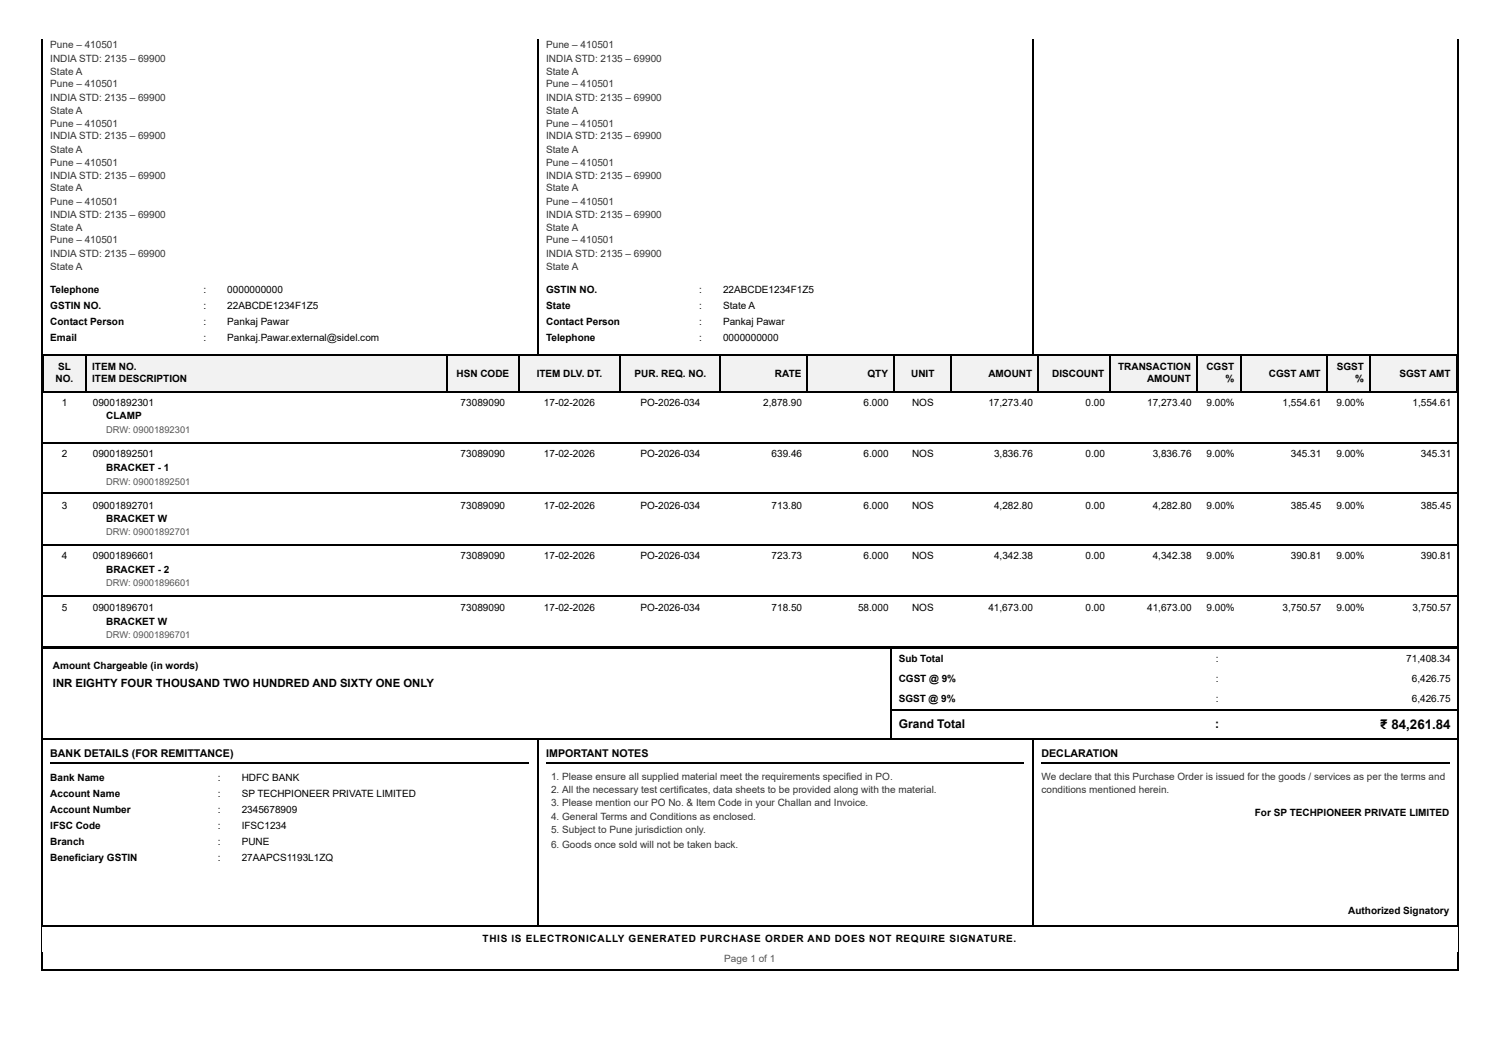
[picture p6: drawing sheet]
<svg xmlns="http://www.w3.org/2000/svg" width="297mm" height="210mm" viewBox="0 0 297 210" stroke-linecap="round" stroke-linejoin="round" font-family="sans-serif">
<defs><g id="words">
<text font-size="2.6" x="273.8" y="144.6">₹ 84,261.84</text>
<g font-size="2.4">
<text x="178.3" y="144.3">Grand Total</text>
<text x="241" y="144.3">:</text>
</g>
<text font-size="2.2" x="10.5" y="136.3">INR EIGHTY FOUR THOUSAND TWO HUNDRED AND SIXTY ONE ONLY</text>
<g font-size="2.1">
<text x="10" y="150.1">BANK DETAILS (FOR REMITTANCE)</text>
<text x="108.3" y="150.1">IMPORTANT NOTES</text>
<text x="206.6" y="150.1">DECLARATION</text>
</g>
<g font-size="2" fill="#333">
<text x="10" y="9.6">Pune – 410501</text>
<text x="108.3" y="9.6">Pune – 410501</text>
<text x="10" y="12.3">INDIA STD: 2135 – 69900</text>
<text x="10" y="14.9">State A</text>
<text x="10" y="17.3">Pune – 410501</text>
<text x="108.3" y="12.3">INDIA STD: 2135 – 69900</text>
<text x="108.3" y="14.9">State A</text>
<text x="108.3" y="17.3">Pune – 410501</text>
<text x="10" y="19.9">INDIA STD: 2135 – 69900</text>
<text x="10" y="22.6">State A</text>
<text x="108.3" y="19.9">INDIA STD: 2135 – 69900</text>
<text x="108.3" y="22.6">State A</text>
<text x="10" y="25.2">Pune – 410501</text>
<text x="10" y="27.6">INDIA STD: 2135 – 69900</text>
<text x="108.3" y="25.2">Pune – 410501</text>
<text x="108.3" y="27.6">INDIA STD: 2135 – 69900</text>
<text x="10" y="30.3">State A</text>
<text x="10" y="32.9">Pune – 410501</text>
<text x="10" y="35.5">INDIA STD: 2135 – 69900</text>
<text x="108.3" y="30.3">State A</text>
<text x="108.3" y="32.9">Pune – 410501</text>
<text x="108.3" y="35.5">INDIA STD: 2135 – 69900</text>
<text x="10" y="37.9">State A</text>
<text x="10" y="40.6">Pune – 410501</text>
<text x="108.3" y="37.9">State A</text>
<text x="108.3" y="40.6">Pune – 410501</text>
<text x="10" y="43.2">INDIA STD: 2135 – 69900</text>
<text x="10" y="45.9">State A</text>
<text x="108.3" y="43.2">INDIA STD: 2135 – 69900</text>
<text x="108.3" y="45.9">State A</text>
<text x="10" y="48.2">Pune – 410501</text>
<text x="10" y="50.9">INDIA STD: 2135 – 69900</text>
<text x="10" y="53.5">State A</text>
<text x="108.3" y="48.2">Pune – 410501</text>
<text x="108.3" y="50.9">INDIA STD: 2135 – 69900</text>
<text x="108.3" y="53.5">State A</text>
<text x="109.3" y="154.6">1 . Please ensure all supplied material meet the requirements specified in PO.</text>
<text x="206.6" y="154.6">We declare that this Purchase Order is issued for the goods / services as per the terms and</text>
<text x="109.3" y="157.3">2. All the necessary test certificates, data sheets to be provided along with the material.</text>
<text x="109.3" y="159.9">3. Please mention our PO No. &amp; Item Code in your Challan and Invoice.</text>
<text x="206.6" y="157.3">conditions mentioned herein.</text>
<text x="109.3" y="162.5">4. General Terms and Conditions as enclosed.</text>
<text x="109.3" y="165.2">5. Subject to Pune jurisdiction only.</text>
<text x="109.3" y="168.1">6. Goods once sold will not be taken back.</text>
</g>
<g font-size="2">
<text x="10" y="58">Telephone</text>
<text x="40.3" y="58">:</text>
<text x="45.1" y="58">0000000000</text>
<text x="108.3" y="58">GSTIN NO.</text>
<text x="138.7" y="58">:</text>
<text x="143.4" y="58">22ABCDE1234F1Z5</text>
<text x="10" y="61.2">GSTIN NO.</text>
<text x="10" y="64.4">Contact Person</text>
<text x="40.3" y="61.2">:</text>
<text x="40.3" y="64.4">:</text>
<text x="45.1" y="61.2">22ABCDE1234F1Z5</text>
<text x="45.1" y="64.4">Pankaj Pawar</text>
<text x="108.3" y="61.2">State</text>
<text x="108.3" y="64.4">Contact Person</text>
<text x="138.7" y="61.2">:</text>
<text x="138.7" y="64.4">:</text>
<text x="143.4" y="61.2">State A</text>
<text x="143.4" y="64.4">Pankaj Pawar</text>
<text x="10" y="67.6">Email</text>
<text x="40.3" y="67.6">:</text>
<text x="45.1" y="67.6">Pankaj.Pawar.external@sidel.com</text>
<text x="108.3" y="67.6">Telephone</text>
<text x="138.7" y="67.6">:</text>
<text x="143.4" y="67.6">0000000000</text>
<text x="11" y="75.8">NO.</text>
<text x="11.5" y="73.4">SL</text>
<text x="18.3" y="73.4">ITEM NO.</text>
<text x="18.3" y="75.8">ITEM DESCRIPTION</text>
<text x="90.6" y="74.7">HSN CODE</text>
<text x="106.5" y="74.7">ITEM DLV. DT.</text>
<text x="125.9" y="74.7">PUR. REQ. NO.</text>
<text x="153.7" y="74.7">RATE</text>
<text x="172.1" y="74.7">QTY</text>
<text x="180.8" y="74.7">UNIT</text>
<text x="196.1" y="74.7">AMOUNT</text>
<text x="208.7" y="74.7">DISCOUNT</text>
<text x="221.8" y="73.4">TRANSACTION</text>
<text x="227.5" y="75.8">AMOUNT</text>
<text x="239.3" y="73.4">CGST</text>
<text x="243.1" y="75.8">%</text>
<text x="251.7" y="74.7">CGST AMT</text>
<text x="265.2" y="73.4">SGST</text>
<text x="268.8" y="75.8">%</text>
<text x="277.6" y="74.7">SGST AMT</text>
<text x="12.2" y="80.5">1</text>
<text x="18.4" y="80.5">09001892301</text>
<text x="21.1" y="83.2">CLAMP</text>
<text x="91.4" y="80.5">73089090</text>
<text x="107.9" y="80.5">17-02-2026</text>
<text x="127" y="80.5">PO-2026-034</text>
<text x="151.4" y="80.5">2,878.90</text>
<text x="171.3" y="80.5">6.000</text>
<text x="180.9" y="80.5">NOS</text>
<text x="196.1" y="80.5">17,273.40</text>
<text x="215.3" y="80.5">0.00</text>
<text x="227.5" y="80.5">17,273.40</text>
<text x="239.3" y="80.5">9.00%</text>
<text x="254.4" y="80.5">1,554.61</text>
<text x="265.1" y="80.5">9.00%</text>
<text x="280.2" y="80.5">1,554.61</text>
<text x="12.2" y="90.6">2</text>
<text x="18.4" y="90.6">09001892501</text>
<text x="21.1" y="93.5">BRACKET - 1</text>
<text x="91.4" y="90.6">73089090</text>
<text x="107.9" y="90.6">17-02-2026</text>
<text x="127" y="90.6">PO-2026-034</text>
<text x="153" y="90.6">639.46</text>
<text x="171.3" y="90.6">6.000</text>
<text x="180.9" y="90.6">NOS</text>
<text x="197.2" y="90.6">3,836.76</text>
<text x="215.3" y="90.6">0.00</text>
<text x="228.7" y="90.6">3,836.76</text>
<text x="239.3" y="90.6">9.00%</text>
<text x="256.1" y="90.6">345.31</text>
<text x="265.1" y="90.6">9.00%</text>
<text x="281.8" y="90.6">345.31</text>
<text x="12.2" y="100.9">3</text>
<text x="18.4" y="100.9">09001892701</text>
<text x="91.4" y="100.9">73089090</text>
<text x="107.9" y="100.9">17-02-2026</text>
<text x="127" y="100.9">PO-2026-034</text>
<text x="153" y="100.9">713.80</text>
<text x="171.3" y="100.9">6.000</text>
<text x="180.9" y="100.9">NOS</text>
<text x="197.2" y="100.9">4,282.80</text>
<text x="215.3" y="100.9">0.00</text>
<text x="228.7" y="100.9">4,282.80</text>
<text x="239.3" y="100.9">9.00%</text>
<text x="256.1" y="100.9">385.45</text>
<text x="265.1" y="100.9">9.00%</text>
<text x="281.8" y="100.9">385.45</text>
<text x="21.1" y="103.5">BRACKET W</text>
<text x="12.2" y="110.9">4</text>
<text x="18.4" y="110.9">09001896601</text>
<text x="21.1" y="113.6">BRACKET - 2</text>
<text x="91.4" y="110.9">73089090</text>
<text x="107.9" y="110.9">17-02-2026</text>
<text x="127" y="110.9">PO-2026-034</text>
<text x="153" y="110.9">723.73</text>
<text x="171.3" y="110.9">6.000</text>
<text x="180.9" y="110.9">NOS</text>
<text x="197.2" y="110.9">4,342.38</text>
<text x="215.3" y="110.9">0.00</text>
<text x="228.7" y="110.9">4,342.38</text>
<text x="239.3" y="110.9">9.00%</text>
<text x="256.1" y="110.9">390.81</text>
<text x="265.1" y="110.9">9.00%</text>
<text x="281.8" y="110.9">390.81</text>
<text x="12.2" y="121.3">5</text>
<text x="18.4" y="121.3">09001896701</text>
<text x="21.1" y="123.9">BRACKET W</text>
<text x="91.4" y="121.3">73089090</text>
<text x="107.9" y="121.3">17-02-2026</text>
<text x="127" y="121.3">PO-2026-034</text>
<text x="153" y="121.3">718.50</text>
<text x="170.2" y="121.3">58.000</text>
<text x="180.9" y="121.3">NOS</text>
<text x="196.1" y="121.3">41,673.00</text>
<text x="215.3" y="121.3">0.00</text>
<text x="227.5" y="121.3">41,673.00</text>
<text x="239.3" y="121.3">9.00%</text>
<text x="254.4" y="121.3">3,750.57</text>
<text x="265.1" y="121.3">9.00%</text>
<text x="280.2" y="121.3">3,750.57</text>
<text x="178.3" y="131.3">Sub Total</text>
<text x="241.2" y="131.3">:</text>
<text x="278.9" y="131.3">71,408.34</text>
<text x="10.5" y="132.6">Amount Chargeable (in words)</text>
<text x="178.3" y="135.3">CGST @ 9%</text>
<text x="241.2" y="135.3">:</text>
<text x="280.1" y="135.3">6,426.75</text>
<text x="178.3" y="139.3">SGST @ 9%</text>
<text x="241.2" y="139.3">:</text>
<text x="280.1" y="139.3">6,426.75</text>
<text x="10" y="154.9">Bank Name</text>
<text x="43.2" y="154.9">:</text>
<text x="47.9" y="154.9">HDFC BANK</text>
<text x="10" y="158">Account Name</text>
<text x="10" y="161.2">Account Number</text>
<text x="43.2" y="158">:</text>
<text x="43.2" y="161.2">:</text>
<text x="47.9" y="158">SP TECHPIONEER PRIVATE LIMITED</text>
<text x="47.9" y="161.2">2345678909</text>
<text x="248.9" y="161.7">For SP TECHPIONEER PRIVATE LIMITED</text>
<text x="10" y="164.4">IFSC Code</text>
<text x="10" y="167.6">Branch</text>
<text x="43.2" y="164.4">:</text>
<text x="43.2" y="167.6">:</text>
<text x="47.9" y="164.4">IFSC1234</text>
<text x="47.9" y="167.6">PUNE</text>
<text x="10" y="170.7">Beneficiary GSTIN</text>
<text x="43.2" y="170.7">:</text>
<text x="47.9" y="170.7">27AAPCS1193L1ZQ</text>
<text x="267.4" y="181.3">Authorized Signatory</text>
<text x="95.7" y="186.9">THIS IS ELECTRONICALLY GENERATED PURCHASE ORDER AND DOES NOT REQUIRE SIGNATURE.</text>
</g>
<text font-size="2" fill="#555" x="143.7" y="190.9">Page 1 of 1</text>
<g font-size="1.9" fill="#555">
<text x="21.1" y="85.8">DRW: 09001892301</text>
<text x="21.1" y="96.1">DRW: 09001892501</text>
<text x="21.1" y="106.2">DRW: 09001892701</text>
<text x="21.1" y="116.2">DRW: 09001896601</text>
<text x="21.1" y="126.6">DRW: 09001896701</text>
</g>
</g></defs>
<path d="M8.2 7.8v184.6M106.7 7.8v62.7M204.8 7.8v62.7M8.4 70.3h98.1M106.8 70.3h97.9M205 70.3h84.1M8.1 192.3h281.2" fill="none" stroke="#000" stroke-width=".26"/>
<path d="M289.2 7.8v184.6" fill="none" stroke="#000" stroke-width=".23"/>
<g fill="#f2f2f2">
<path d="M8.6 70.5h8.5v7.1h-8.5z"/>
<path d="M17.1 70.5h71.4v7.1h-71.4z"/>
<path d="M88.5 70.5h14.3v7.1h-14.3z"/>
<path d="M102.8 70.5h20.1v7.1h-20.1z"/>
<path d="M122.9 70.5h20.2v7.1h-20.2z"/>
<path d="M143.1 70.5h17.1v7.1h-17.1z"/>
<path d="M160.2 70.5h17.2v7.1h-17.2z"/>
<path d="M177.4 70.5h11.4v7.1h-11.4z"/>
<path d="M188.8 70.5h17.2v7.1h-17.2z"/>
<path d="M206 70.5h14.3v7.1h-14.3z"/>
<path d="M220.3 70.5h17.2v7.1h-17.2z"/>
<path d="M237.5 70.5h8.5v7.1h-8.5z"/>
<path d="M246 70.5h17.2v7.1h-17.2z"/>
<path d="M263.2 70.5h8.7v7.1h-8.7z"/>
<path d="M271.9 70.5h17.2v7.1h-17.2z"/>
</g>
<g fill="none" stroke="#000" stroke-width=".26">
<path d="M8.4 70.3h280.7M8.4 77.7h280.7M8.5 70.2v7.7M17 70.2v7.7M88.7 70.2v7.7M103 70.2v7.7M123.1 70.2v7.7M142.9 70.2v7.7M160.1 70.2v7.7M177.3 70.2v7.7M188.7 70.2v7.7M205.9 70.2v7.7"/>
<path d="M220.2 70.2v7.7M237.4 70.2v7.7M246.1 70.2v7.7M263.3 70.2v7.7M271.8 70.2v7.7M289 70.2v7.7M8.6 87.8h280.5M8.6 97.9h280.5M8.6 108.2h280.5M8.6 118.2h280.5M8.4 128.5h168.3M8.6 128.3h280.5"/>
<path d="M176.8 128.4v18.3M176.9 128.5h112.2M8.4 146.5h168.3M10 151.3h95M106.7 146.7v36.7M108.4 151.3h94.7M176.9 140.7h112.2M176.9 146.5h112.2M204.8 146.7v36.7M206.6 151.3h80.9"/>
</g>
<path d="M8.4 183.4h280.7v5.3h-280.7z" fill="#fff"/>
<path d="M8.4 183.6h280.7" fill="none" stroke="#000" stroke-width=".26"/>
<use href="#words"/>
</svg>
